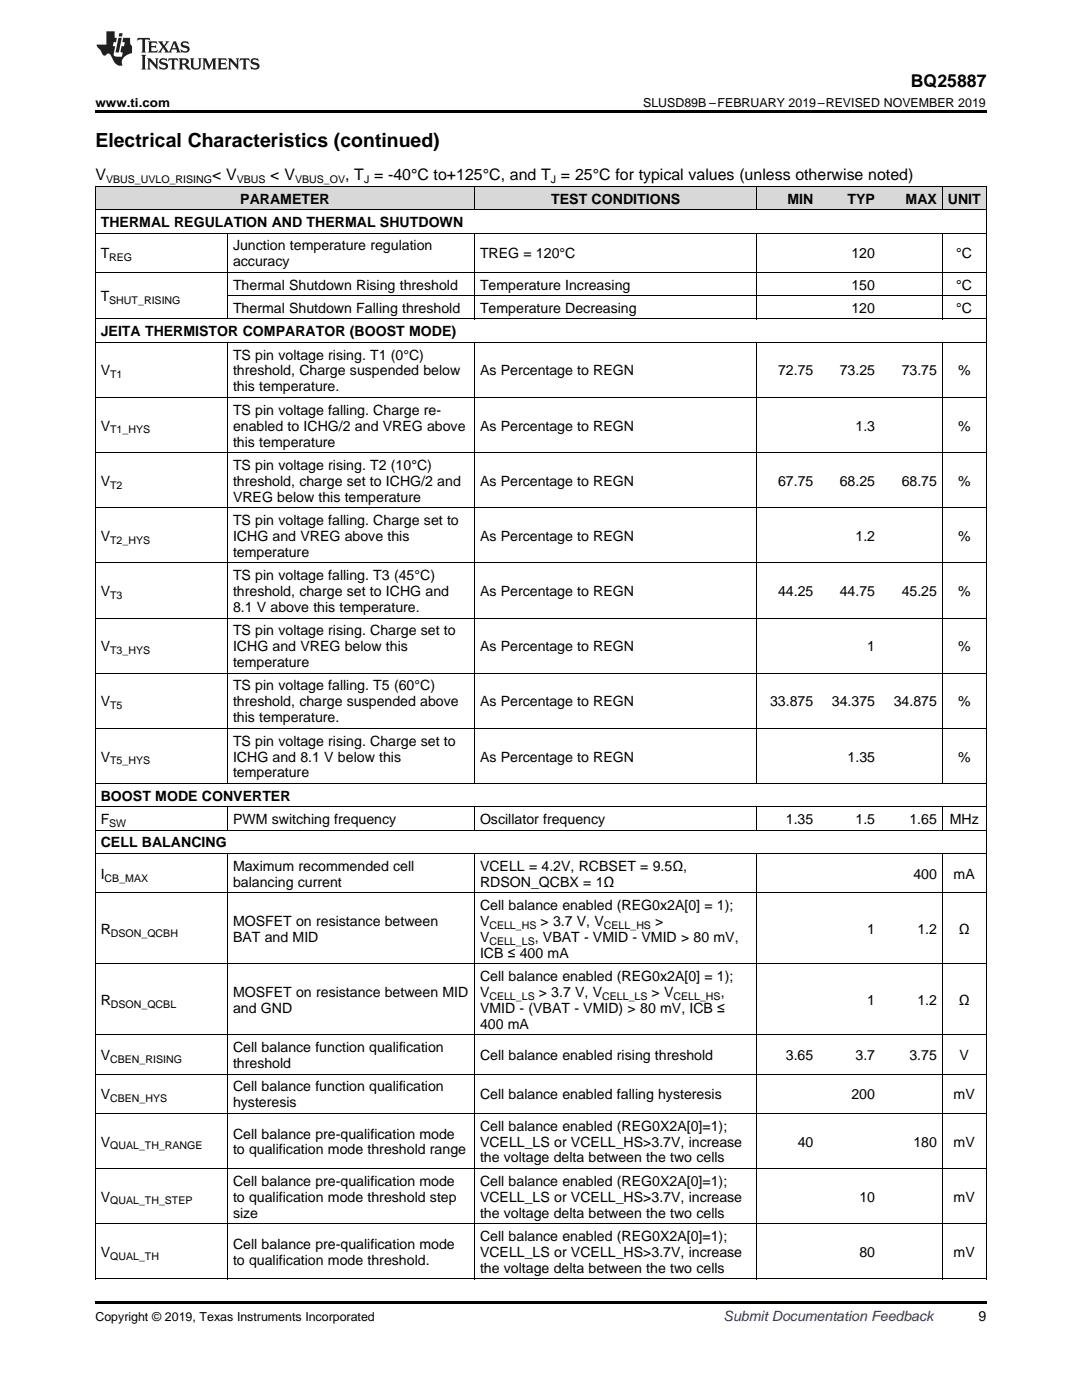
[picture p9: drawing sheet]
<svg xmlns="http://www.w3.org/2000/svg" width="216mm" height="279mm" viewBox="0 0 216 279" stroke-linecap="round" stroke-linejoin="round" font-family="sans-serif">
<defs><g id="words">
<text font-size="3.9" x="19" y="29.3">Electrical Characteristics (continued)</text>
<text font-size="3.5" x="181.8" y="17.3">BQ25887</text>
<g font-size="3.2">
<text x="19" y="36">V</text>
<text x="42.3" y="36">&lt; V</text>
<text x="53.9" y="36">&lt; V</text>
<text x="68.9" y="36">, T = -40°C to+125°C, and T = 25°C for typical values (unless otherwise noted)</text>
</g>
<g font-size="2.8">
<text x="47.9" y="40.6">PARAMETER</text>
<text x="110" y="40.6">TEST CONDITIONS</text>
<text x="157.1" y="40.6">MIN</text>
<text x="169.1" y="40.6">TYP</text>
<text x="180.7" y="40.6">MAX</text>
<text x="189.1" y="40.6">UNIT</text>
<text x="20.1" y="45.3">THERMAL REGULATION AND THERMAL SHUTDOWN</text>
<text x="20.1" y="51.5">T</text>
<text x="46.5" y="50">Junction temperature regulation</text>
<text x="46.5" y="53.1">accuracy</text>
<text x="95.8" y="51.5">TREG = 120°C</text>
<text x="169.9" y="51.5">120</text>
<text x="190.8" y="51.5">°C</text>
<text x="46.5" y="57.8">Thermal Shutdown Rising threshold</text>
<text x="95.8" y="57.8">Temperature Increasing</text>
<text x="169.9" y="57.8">150</text>
<text x="190.8" y="57.8">°C</text>
<text x="20.1" y="60.1">T</text>
<text x="46.5" y="62.4">Thermal Shutdown Falling threshold</text>
<text x="95.8" y="62.4">Temperature Decreasing</text>
<text x="169.9" y="62.4">120</text>
<text x="190.8" y="62.4">°C</text>
<text x="20.1" y="67.1">JEITA THERMISTOR COMPARATOR (BOOST MODE)</text>
<text x="46.5" y="71.8">TS pin voltage rising. T1 (0°C)</text>
<text x="20.1" y="74.9">V</text>
<text x="46.5" y="74.9">threshold, Charge suspended below</text>
<text x="95.8" y="74.9">As Percentage to REGN</text>
<text x="155.3" y="74.9">72.75</text>
<text x="167.6" y="74.9">73.25</text>
<text x="179.9" y="74.9">73.75</text>
<text x="191.2" y="74.9">%</text>
<text x="46.5" y="78.1">this temperature.</text>
<text x="46.5" y="82.8">TS pin voltage falling. Charge re-</text>
<text x="20.1" y="85.9">V</text>
<text x="46.5" y="85.9">enabled to ICHG/2 and VREG above</text>
<text x="46.5" y="89.1">this temperature</text>
<text x="95.8" y="85.9">As Percentage to REGN</text>
<text x="170.7" y="85.9">1.3</text>
<text x="191.2" y="85.9">%</text>
<text x="46.5" y="93.8">TS pin voltage rising. T2 (10°C)</text>
<text x="20.1" y="96.9">V</text>
<text x="46.5" y="96.9">threshold, charge set to ICHG/2 and</text>
<text x="46.5" y="100.1">VREG below this temperature</text>
<text x="95.8" y="96.9">As Percentage to REGN</text>
<text x="155.3" y="96.9">67.75</text>
<text x="167.6" y="96.9">68.25</text>
<text x="179.9" y="96.9">68.75</text>
<text x="191.2" y="96.9">%</text>
<text x="20.1" y="107.9">V</text>
<text x="46.5" y="104.8">TS pin voltage falling. Charge set to</text>
<text x="46.5" y="107.9">ICHG and VREG above this</text>
<text x="95.8" y="107.9">As Percentage to REGN</text>
<text x="170.7" y="107.9">1.2</text>
<text x="191.2" y="107.9">%</text>
<text x="46.5" y="111.1">temperature</text>
<text x="20.1" y="119">V</text>
<text x="46.5" y="115.8">TS pin voltage falling. T3 (45°C)</text>
<text x="46.5" y="119">threshold, charge set to ICHG and</text>
<text x="95.8" y="119">As Percentage to REGN</text>
<text x="155.3" y="119">44.25</text>
<text x="167.6" y="119">44.75</text>
<text x="179.9" y="119">45.25</text>
<text x="191.2" y="119">%</text>
<text x="46.5" y="122.1">8.1 V above this temperature.</text>
<text x="20.1" y="130">V</text>
<text x="46.5" y="126.8">TS pin voltage rising. Charge set to</text>
<text x="46.5" y="130">ICHG and VREG below this</text>
<text x="95.8" y="130">As Percentage to REGN</text>
<text x="173" y="130">1</text>
<text x="191.2" y="130">%</text>
<text x="46.5" y="133.1">temperature</text>
<text x="46.5" y="137.8">TS pin voltage falling. T5 (60°C)</text>
<text x="20.1" y="141">V</text>
<text x="46.5" y="141">threshold, charge suspended above</text>
<text x="95.8" y="141">As Percentage to REGN</text>
<text x="153.7" y="141">33.875</text>
<text x="166" y="141">34.375</text>
<text x="178.3" y="141">34.875</text>
<text x="191.2" y="141">%</text>
<text x="46.5" y="144.1">this temperature.</text>
<text x="46.5" y="148.8">TS pin voltage rising. Charge set to</text>
<text x="20.1" y="152">V</text>
<text x="46.5" y="152">ICHG and 8.1 V below this</text>
<text x="46.5" y="155.2">temperature</text>
<text x="95.8" y="152">As Percentage to REGN</text>
<text x="169.1" y="152">1.35</text>
<text x="191.2" y="152">%</text>
<text x="20.1" y="159.8">BOOST MODE CONVERTER</text>
<text x="20.1" y="164.5">F</text>
<text x="46.5" y="164.5">PWM switching frequency</text>
<text x="95.8" y="164.5">Oscillator frequency</text>
<text x="156.8" y="164.5">1.35</text>
<text x="170.7" y="164.5">1.5</text>
<text x="181.5" y="164.5">1.65</text>
<text x="189.5" y="164.5">MHz</text>
<text x="20.1" y="169.1">CELL BALANCING</text>
<text x="46.5" y="173.8">Maximum recommended cell</text>
<text x="95.8" y="173.8">VCELL = 4.2V, RCBSET = 9.5Ω,</text>
<text x="20.1" y="175.4">I</text>
<text x="46.5" y="177">balancing current</text>
<text x="95.8" y="177">RDSON_QCBX = 1Ω</text>
<text x="182.2" y="175.4">400</text>
<text x="190.3" y="175.4">mA</text>
<text x="46.5" y="184.8">MOSFET on resistance between</text>
<text x="95.8" y="181.6">Cell balance enabled (REG0x2A[0] = 1);</text>
<text x="95.8" y="184.8">V</text>
<text x="107.9" y="184.8">&gt; 3.7 V, V</text>
<text x="130.7" y="184.8">&gt;</text>
<text x="20.1" y="186.4">R</text>
<text x="46.5" y="188">BAT and MID</text>
<text x="95.8" y="188">V</text>
<text x="95.8" y="191.1">ICB ≤ 400 mA</text>
<text x="106.7" y="188">, VBAT - VMID - VMID &gt; 80 mV,</text>
<text x="173" y="186.4">1</text>
<text x="183.1" y="186.4">1.2</text>
<text x="191.3" y="186.4">Ω</text>
<text x="95.8" y="195.8">Cell balance enabled (REG0x2A[0] = 1);</text>
<text x="20.1" y="200.6">R</text>
<text x="46.5" y="199">MOSFET on resistance between MID</text>
<text x="46.5" y="202.1">and GND</text>
<text x="95.8" y="199">V</text>
<text x="95.8" y="202.1">VMID - (VBAT - VMID) &gt; 80 mV, ICB ≤</text>
<text x="107.5" y="199">&gt; 3.7 V, V</text>
<text x="130" y="199">&gt; V</text>
<text x="143.8" y="199">,</text>
<text x="173" y="200.6">1</text>
<text x="183.1" y="200.6">1.2</text>
<text x="191.3" y="200.6">Ω</text>
<text x="46.5" y="210">Cell balance function qualification</text>
<text x="95.8" y="205.3">400 mA</text>
<text x="20.1" y="211.6">V</text>
<text x="46.5" y="213.1">threshold</text>
<text x="95.8" y="211.6">Cell balance enabled rising threshold</text>
<text x="156.8" y="211.6">3.65</text>
<text x="170.7" y="211.6">3.7</text>
<text x="181.5" y="211.6">3.75</text>
<text x="191.5" y="211.6">V</text>
<text x="20.1" y="219.4">V</text>
<text x="46.5" y="217.8">Cell balance function qualification</text>
<text x="46.5" y="221">hysteresis</text>
<text x="95.8" y="219.4">Cell balance enabled falling hysteresis</text>
<text x="169.9" y="219.4">200</text>
<text x="190.3" y="219.4">mV</text>
<text x="46.5" y="227.2">Cell balance pre-qualification mode</text>
<text x="95.8" y="225.6">Cell balance enabled (REG0X2A[0]=1);</text>
<text x="20.1" y="228.8">V</text>
<text x="46.5" y="230.4">to qualification mode threshold range</text>
<text x="95.8" y="228.8">VCELL_LS or VCELL_HS&gt;3.7V, increase</text>
<text x="95.8" y="232">the voltage delta between the two cells</text>
<text x="159.2" y="228.8">40</text>
<text x="182.2" y="228.8">180</text>
<text x="190.3" y="228.8">mV</text>
<text x="20.1" y="239.8">V</text>
<text x="46.5" y="236.6">Cell balance pre-qualification mode</text>
<text x="46.5" y="239.8">to qualification mode threshold step</text>
<text x="95.8" y="236.6">Cell balance enabled (REG0X2A[0]=1);</text>
<text x="95.8" y="239.8">VCELL_LS or VCELL_HS&gt;3.7V, increase</text>
<text x="171.5" y="239.8">10</text>
<text x="190.3" y="239.8">mV</text>
<text x="46.5" y="243">size</text>
<text x="95.8" y="243">the voltage delta between the two cells</text>
<text x="20.1" y="250.8">V</text>
<text x="46.5" y="249.2">Cell balance pre-qualification mode</text>
<text x="95.8" y="247.6">Cell balance enabled (REG0X2A[0]=1);</text>
<text x="95.8" y="250.8">VCELL_LS or VCELL_HS&gt;3.7V, increase</text>
<text x="171.5" y="250.8">80</text>
<text x="190.3" y="250.8">mV</text>
<text x="46.5" y="252.4">to qualification mode threshold.</text>
<text x="95.8" y="254">the voltage delta between the two cells</text>
<text x="195.3" y="263.6">9</text>
</g>
<text font-size="2.8" fill="#0000c8" x="144.4" y="263.6">Submit Documentation Feedback</text>
<g font-size="2.5">
<text x="19" y="21.4">www.ti.com</text>
<text x="128.3" y="21.4">SLUSD89B –FEBRUARY 2019–REVISED NOVEMBER 2019</text>
<text x="19" y="263.6">Copyright © 2019, Texas Instruments Incorporated</text>
</g>
<g font-size="2.1">
<text x="21.2" y="36.6">VBUS_UVLO_RISING</text>
<text x="47.2" y="36.6">VBUS</text>
<text x="58.9" y="36.6">VBUS_OV</text>
<text x="72.6" y="36.6">J</text>
<text x="109.9" y="36.6">J</text>
<text x="21.8" y="52.1">REG</text>
<text x="21.8" y="60.7">SHUT_RISING</text>
<text x="22" y="75.5">T1</text>
<text x="22" y="86.5">T1_HYS</text>
<text x="22" y="97.5">T2</text>
<text x="22" y="108.5">T2_HYS</text>
<text x="22" y="119.5">T3</text>
<text x="22" y="130.5">T3_HYS</text>
<text x="22" y="141.5">T5</text>
<text x="22" y="152.5">T5_HYS</text>
<text x="21.8" y="165">SW</text>
<text x="20.9" y="175.9">CB_MAX</text>
<text x="97.6" y="185.3">CELL_HS</text>
<text x="120.5" y="185.3">CELL_HS</text>
<text x="22.1" y="186.9">DSON_QCBH</text>
<text x="97.6" y="188.5">CELL_LS</text>
<text x="22.1" y="201.1">DSON_QCBL</text>
<text x="97.6" y="199.5">CELL_LS</text>
<text x="120.2" y="199.5">CELL_LS</text>
<text x="134.4" y="199.5">CELL_HS</text>
<text x="22" y="212.1">CBEN_RISING</text>
<text x="22" y="220">CBEN_HYS</text>
<text x="22" y="229.4">QUAL_TH_RANGE</text>
<text x="22" y="240.4">QUAL_TH_STEP</text>
<text x="22" y="251.4">QUAL_TH</text>
</g>
</g></defs>
<g fill="#d8d8d8">
<path d="M19 37.3h26.4v4.6h-26.4z"/>
<path d="M45.4 37.3h49.3v4.6h-49.3z"/>
<path d="M94.7 37.3h56.4v4.6h-56.4z"/>
<path d="M151.1 37.3h12.3v4.6h-12.3z"/>
<path d="M163.4 37.3h12.3v4.6h-12.3z"/>
<path d="M175.7 37.3h12.3v4.6h-12.3z"/>
<path d="M188 37.3h8.8v4.6h-8.8z"/>
</g>
<path d="M19 22h177.8v.5h-177.8zM19 259.7h177.8v.5h-177.8z" fill="#000"/>
<g fill="none" stroke="#000" stroke-width=".2">
<path d="M19 37.2h177.8M19.1 37.2v218.1M94.7 37.2v4.7M151 37.2v4.7M188 37.2v4.7M196.8 37.2v218.1M19 54.3h177.8M19 46.5h177.8M19 41.9h177.8M45.4 46.6v17.1M45.4 59h151.4M94.7 46.6v17.1"/>
<path d="M151 46.6v17.1M188 46.6v17.1M19 79.3h177.8M19 68.3h177.8M19 63.7h177.8M45.4 68.4v88M94.7 68.4v88M151 68.4v88M188 68.4v88M19 90.3h177.8M19 112.3h177.8M19 101.3h177.8"/>
<path d="M19 134.4h177.8M19 123.3h177.8M19 156.4h177.8M19 145.4h177.8M19 178.2h177.8M19 170.3h177.8M19 165.7h177.8M19 161h177.8M45.4 161.1v4.6M45.4 170.4v84.9M94.7 161.1v4.6M94.7 170.4v84.9"/>
<path d="M151 161.1v4.6M151 170.4v84.9M188 161.1v4.6M188 170.4v84.9M19 192.4h177.8M19 214.4h177.8M19 206.5h177.8M19 233.2h177.8M19 222.2h177.8M19 255.2h177.8M19 244.2h177.8"/>
</g>
<g fill="#231f20">
<path d="M27.5 7.6l-.1 .5 .4-.2h.6v.1v2.1l-.2 .4h1l-.3-.4v-2.1l.1-.1h.5l.5 .2-.2-.5zM29.5 8.3l.2 .3v1.5l-.2 .4h1.8l.2-.6a1.04 1.04 0 0 1-1.3 .2v-.7h.6l.3 .2v-.6l-.3 .2h-.6v-.6l.8-.1 .4 .3-.2-.5zM31.5 8.3l.9 1.1-.9 1.1h.8l-.2-.2 .5-.7 .4 .7-.2 .2h1.5l-.1-.2 .1-.4h.9l.1 .4-.2 .2h1l-.3-.3-.7-1.9h-.5l-.9 2-.8-1 .9-1h-.8l.1 .3-.3 .5-.4-.6 .2-.2zM34.7 8.6l.4 1h-.7zM36.3 8.4a.63 .63 0 0 0-.2 .7 .63 .63 0 0 0 .6 .4l.6 .2 .1 .2a.75 .75 0 0 1-.7 .4 .75 .75 0 0 1-.6-.5l.1 .7 .1-.1a1.11 1.11 0 0 0 1.5-.6 1.13 1.13 0 0 0-1.2-.8l-.1-.4a1.04 1.04 0 0 1 1.2 .2l-.2-.5-.1 .1-.5-.2zM28.2 10.9l.2 .4v2.2l-.2 .4h1l-.3-.4v-2.2l.3-.4zM29.3 11.6l.3 .4v1.5l-.3 .4h.8l-.2-.4v-1.3l1.5 1.7v-1.9l.2-.4h-.7l.2 .4v.9l-1.1-1.3zM32 11.8a.62 .62 0 0 0-.2 .7 .62 .62 0 0 0 .6 .4l.6 .1 .1 .3a.76 .76 0 0 1-.7 .3 .76 .76 0 0 1-.6-.4l.1 .7 .1-.1a1.11 1.11 0 0 0 1.5-.6 1.13 1.13 0 0 0-1.2-.8l-.1-.4a1.04 1.04 0 0 1 1.2 .2l-.2-.6-.1 .1-.5-.1zM33.7 11.6l-.2 .6a.61 .61 0 0 1 .8-.3v1.6l-.2 .4h.9l-.2-.4v-1.6a.63 .63 0 0 1 .8 .3l-.2-.6zM35.6 11.6l.3 .4v1.5l-.3 .4h1l-.2-.2v-.8l.5 .2a.76 .76 0 0 0 1.2 .7l-1-1a.58 .58 0 0 0 .6-.5 .58 .58 0 0 0-.5-.6zM36.4 11.9h.1a.45 .45 0 0 1 .5 .1 .45 .45 0 0 1 .1 .5l-.7 .2zM37.9 11.6l.2 .2a2.17 2.17 0 0 0 .3 1.9 .99 .99 0 0 0 1.6-.6v-1.1l.2-.4h-.7l.2 .2a1.92 1.92 0 0 1-.2 1.8 .6 .6 0 0 1-.9-.5v-1.1l.2-.4zM40.4 11.6l.2 .4v1.5l-.2 .4h.7l-.2-.4v-1.4l.8 1.8 .8-1.8v1.4l-.2 .4h.9l-.2-.4v-1.5l.2-.4h-.8l-.6 1.5-.6-1.5zM43.4 11.6l.2 .4v1.5l-.2 .4h1.8l.2-.6a1.04 1.04 0 0 1-1.3 .1v-.6h.5l.4 .2v-.6l-.4 .2h-.5v-.7h.8l.3 .3-.1-.6zM45.5 11.6l.2 .4v1.5l-.2 .4h.7l-.2-.4v-1.3l1.5 1.7v-1.9l.2-.4h-.7l.2 .4v.9l-1.1-1.3zM47.9 11.6l-.1 .6a.61 .61 0 0 1 .8-.3v1.6l-.3 .4h1l-.3-.4 .1-1.6a.63 .63 0 0 1 .7 .3l-.1-.6zM50.2 11.8a.62 .62 0 0 0-.2 .7 .62 .62 0 0 0 .6 .4l.6 .1 .2 .3a.76 .76 0 0 1-.8 .3 .76 .76 0 0 1-.6-.4l.1 .7 .2-.1a1.11 1.11 0 0 0 1.5-.6 1.13 1.13 0 0 0-1.3-.8l-.1-.4a1.04 1.04 0 0 1 1.2 .2l-.1-.6-.2 .1-.5-.1z"/>
<path d="M21.2 6.3v2.6h-1.9l.1 .4 .7 .9a.91 .91 0 0 0 1 .8 .56 .56 0 0 1 .5-.3 .56 .56 0 0 1 .5 .3l.4 .8a1.53 1.53 0 0 0 1.9 1.2 1.54 1.54 0 0 1 1-2.1l.9-.3v-1.4a1.52 1.52 0 0 1-.3-1.6h-1.4l-.2 .8h.5l-.2 .8h-.4l-.2 1v.2l.4 .1-.2 .8a1.93 1.93 0 0 1-1.6-.3l.3-1.8h-.5l.2-.8h.4l.2-.8h-.4v-1.3zM23.6 7.6l-.6 2.9h.7l.6-2.9zM23.8 6.6l-.1 .7h.6l.2-.7z"/>
</g>
<use href="#words"/>
</svg>
